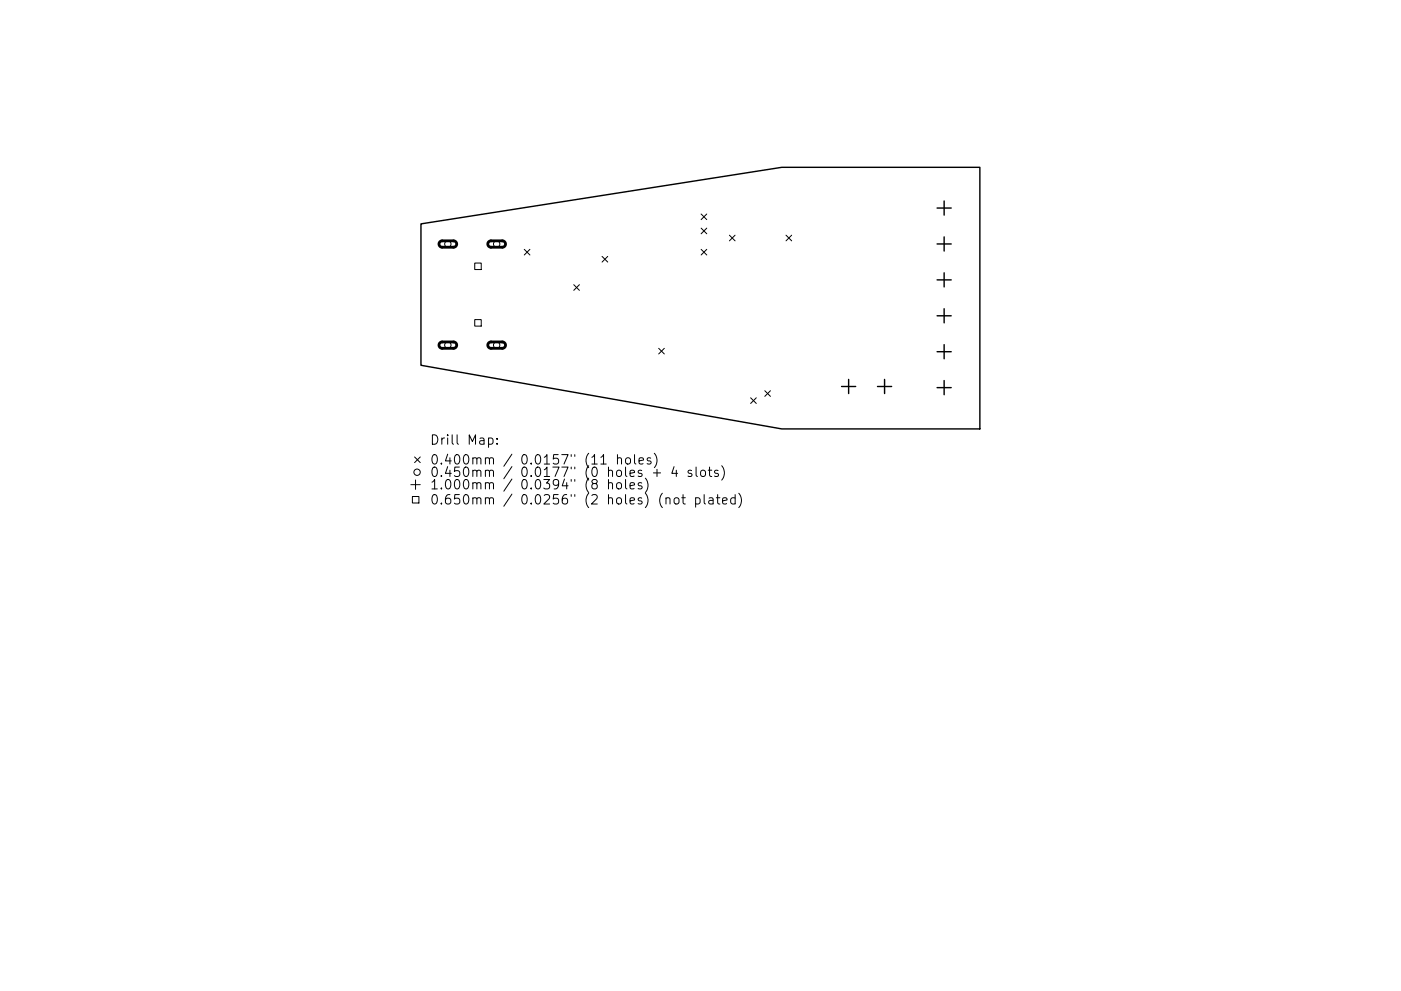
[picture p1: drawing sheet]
<svg xmlns="http://www.w3.org/2000/svg" width="297mm" height="210mm" viewBox="0 0 297 210" stroke-linecap="round" stroke-linejoin="round" font-family="sans-serif">
<defs><g id="words">
<g font-size="2.8">
<text x="91.1" y="94.4">Drill Map:</text>
<text x="91.1" y="98.6">0.400mm / 0.0157&quot; (11 holes)</text>
<text x="91.1" y="101.2">0.450mm / 0.0177&quot; (0 holes + 4 slots)</text>
<text x="91.1" y="103.8">1.000mm / 0.0394&quot; (8 holes)</text>
<text x="91.1" y="107">0.650mm / 0.0256&quot; (2 holes) (not plated)</text>
</g>
</g></defs>
<g fill="none" stroke="#000" stroke-width=".3">
<path d="M89.3 47.5l76.5-12h42v55.5h-42l-76.5-13.5zM198.7 44.1h3M198.7 51.8h3M198.7 59.4h3M200.2 42.6v3M200.2 50.3v3M200.2 57.9v3M198.7 67h3M198.7 74.6h3M200.2 65.5v3M200.2 73.1v3M178.4 82h3"/>
<path d="M179.9 80.5v3M186 82h3M187.5 80.5v3M198.7 82.2h3M200.2 80.7v3"/>
</g>
<g fill="none" stroke="#000" stroke-width=".21">
<path d="M100.7 55.8h1.3v1.4h-1.3zM111.2 52.9l1.2 1.2M112.4 52.9l-1.2 1.2M127.7 54.4l1.2 1.2M128.9 54.4l-1.2 1.2M148.7 45.4l1.2 1.2M148.7 48.4l1.2 1.2M148.7 52.9l1.2 1.2M149.9 45.4l-1.2 1.2M149.9 48.4l-1.2 1.2M149.9 52.9l-1.2 1.2M154.7 49.9l1.2 1.2"/>
<path d="M155.9 49.9l-1.2 1.2M166.7 49.9l1.2 1.2M167.9 49.9l-1.2 1.2M100.7 67.8h1.3v1.4h-1.3zM121.7 60.4l1.2 1.2M122.9 60.4l-1.2 1.2M139.7 73.9l1.2 1.2M140.9 73.9l-1.2 1.2M87.9 97l1.2 1.2M89.1 97l-1.2 1.2M103.6 93l.6-.1 .3 .4v.6l-.2 .3h-.7M105.4 94.1v.2"/>
<path d="M105.4 93v.2M130.9 97.3a.5 .5 0 0 1 .9 .1v1.1M130.9 96.5v2M132.7 97.3a.54 .54 0 0 1 .6-.2 .54 .54 0 0 1 .4 .4l-.1 .8-.6 .2-.4-.4zM134.5 96.5v1.7l.3 .3M135.5 97.8l.9-.2-.1-.4-.5-.1-.3 .3 .1 1h.7M138 97.2l-.5-.1-.3 .3 .1 .3 .7 .2v.5h-.8M138.7 96.2a2.29 2.29 0 0 1 0 3M139.3 99.6v1.5M142.9 99l-.5 1.4h1.3M143.4 99.8v1.3M146.6 99.9l-.4-.1-.3 .2 .1 .3 .6 .2v.5h-.7"/>
<path d="M147.6 99.1v1.7l.3 .3M148.6 100a.54 .54 0 0 1 .6-.2 .54 .54 0 0 1 .4 .3v.6a.54 .54 0 0 1-.5 .4 .54 .54 0 0 1-.6-.4zM150.2 99.8h.7M150.4 99.1v1.7l.1 .2 .4 .1M152.2 99.9l-.4-.1-.3 .2 .1 .3 .6 .2v.5h-.7M153 98.8a2.29 2.29 0 0 1 0 3.1M159.2 84.4l1.2 1.2M160.4 84.4l-1.2 1.2M162.2 82.9l1.2 1.2M163.4 82.9l-1.2 1.2M87.1 102.8h2M87.4 105.3h1.4v1.4h-1.4z"/>
<path d="M88.1 101.8v2M129 102.6a.5 .5 0 0 1 .9 .1v1M129 101.7v2M130.8 102.6a.54 .54 0 0 1 .6-.2 .54 .54 0 0 1 .4 .4v.6a.54 .54 0 0 1-.6 .4 .54 .54 0 0 1-.5-.4zM132.6 101.7v1.7l.3 .3M133.6 103.1l.9-.2-.1-.4-.5-.1-.3 .3 .1 .9h.7M136.1 102.5l-.5-.1-.3 .3 .1 .3 .7 .2v.4h-.8M136.8 101.4a2.29 2.29 0 0 1 0 3.1M138.5 100.3h1.6M141.2 105.8a.5 .5 0 0 1 .9 .1v1M143 105.8a.54 .54 0 0 1 .5-.2 .54 .54 0 0 1 .5 .4v.6a.54 .54 0 0 1-.6 .4 .54 .54 0 0 1-.5-.4zM144.5 105.6h.8"/>
<path d="M144.8 104.9v1.7l.1 .2 .4 .1M147.5 105.7l.6-.1 .3 .4v.6l-.2 .2h-.7M147.5 105.6v2M149.3 104.9v1.7l.3 .3M150.3 105.7h.8l.1 1.2M151.2 106.1l-.7 .1a.39 .39 0 0 0-.3 .4 .39 .39 0 0 0 .3 .3l.7-.1M151.9 105.6h.7M152.2 104.9v1.7v.2l.4 .1M153.2 106.3l1-.2-.1-.4-.6-.1-.3 .3 .1 .9h.8M155.9 105.7l-.6-.1-.4 .4v.6l.2 .2h.8M155.9 104.9v2M156.6 104.6a2.29 2.29 0 0 1 0 3.1"/>
<circle cx="95" cy="51.8" r=".67"/>
<circle cx="105.3" cy="51.8" r=".67"/>
<circle cx="95" cy="73.2" r=".67"/>
<circle cx="105.3" cy="73.2" r=".67"/>
<circle cx="88.4" cy="100.2" r=".67"/>
</g>
<path d="M93.3 51.3l.4-.2h2.6l.4 .3 .1 .5-.2 .4-.3 .1h-2.7l-.5-.4zM103.6 51.3l.4-.2h2.6l.5 .3 .1 .5-.2 .4-.4 .1h-2.6l-.6-.4zM93.3 72.7l.4-.1h2.6l.4 .2 .1 .5-.2 .4-.3 .2h-2.7l-.5-.5zM103.6 72.7l.4-.1h2.6l.5 .2 .1 .5-.2 .4-.4 .2h-2.6l-.6-.5z" fill="none" stroke="#000" stroke-width=".6"/>
<use href="#words"/>
</svg>
